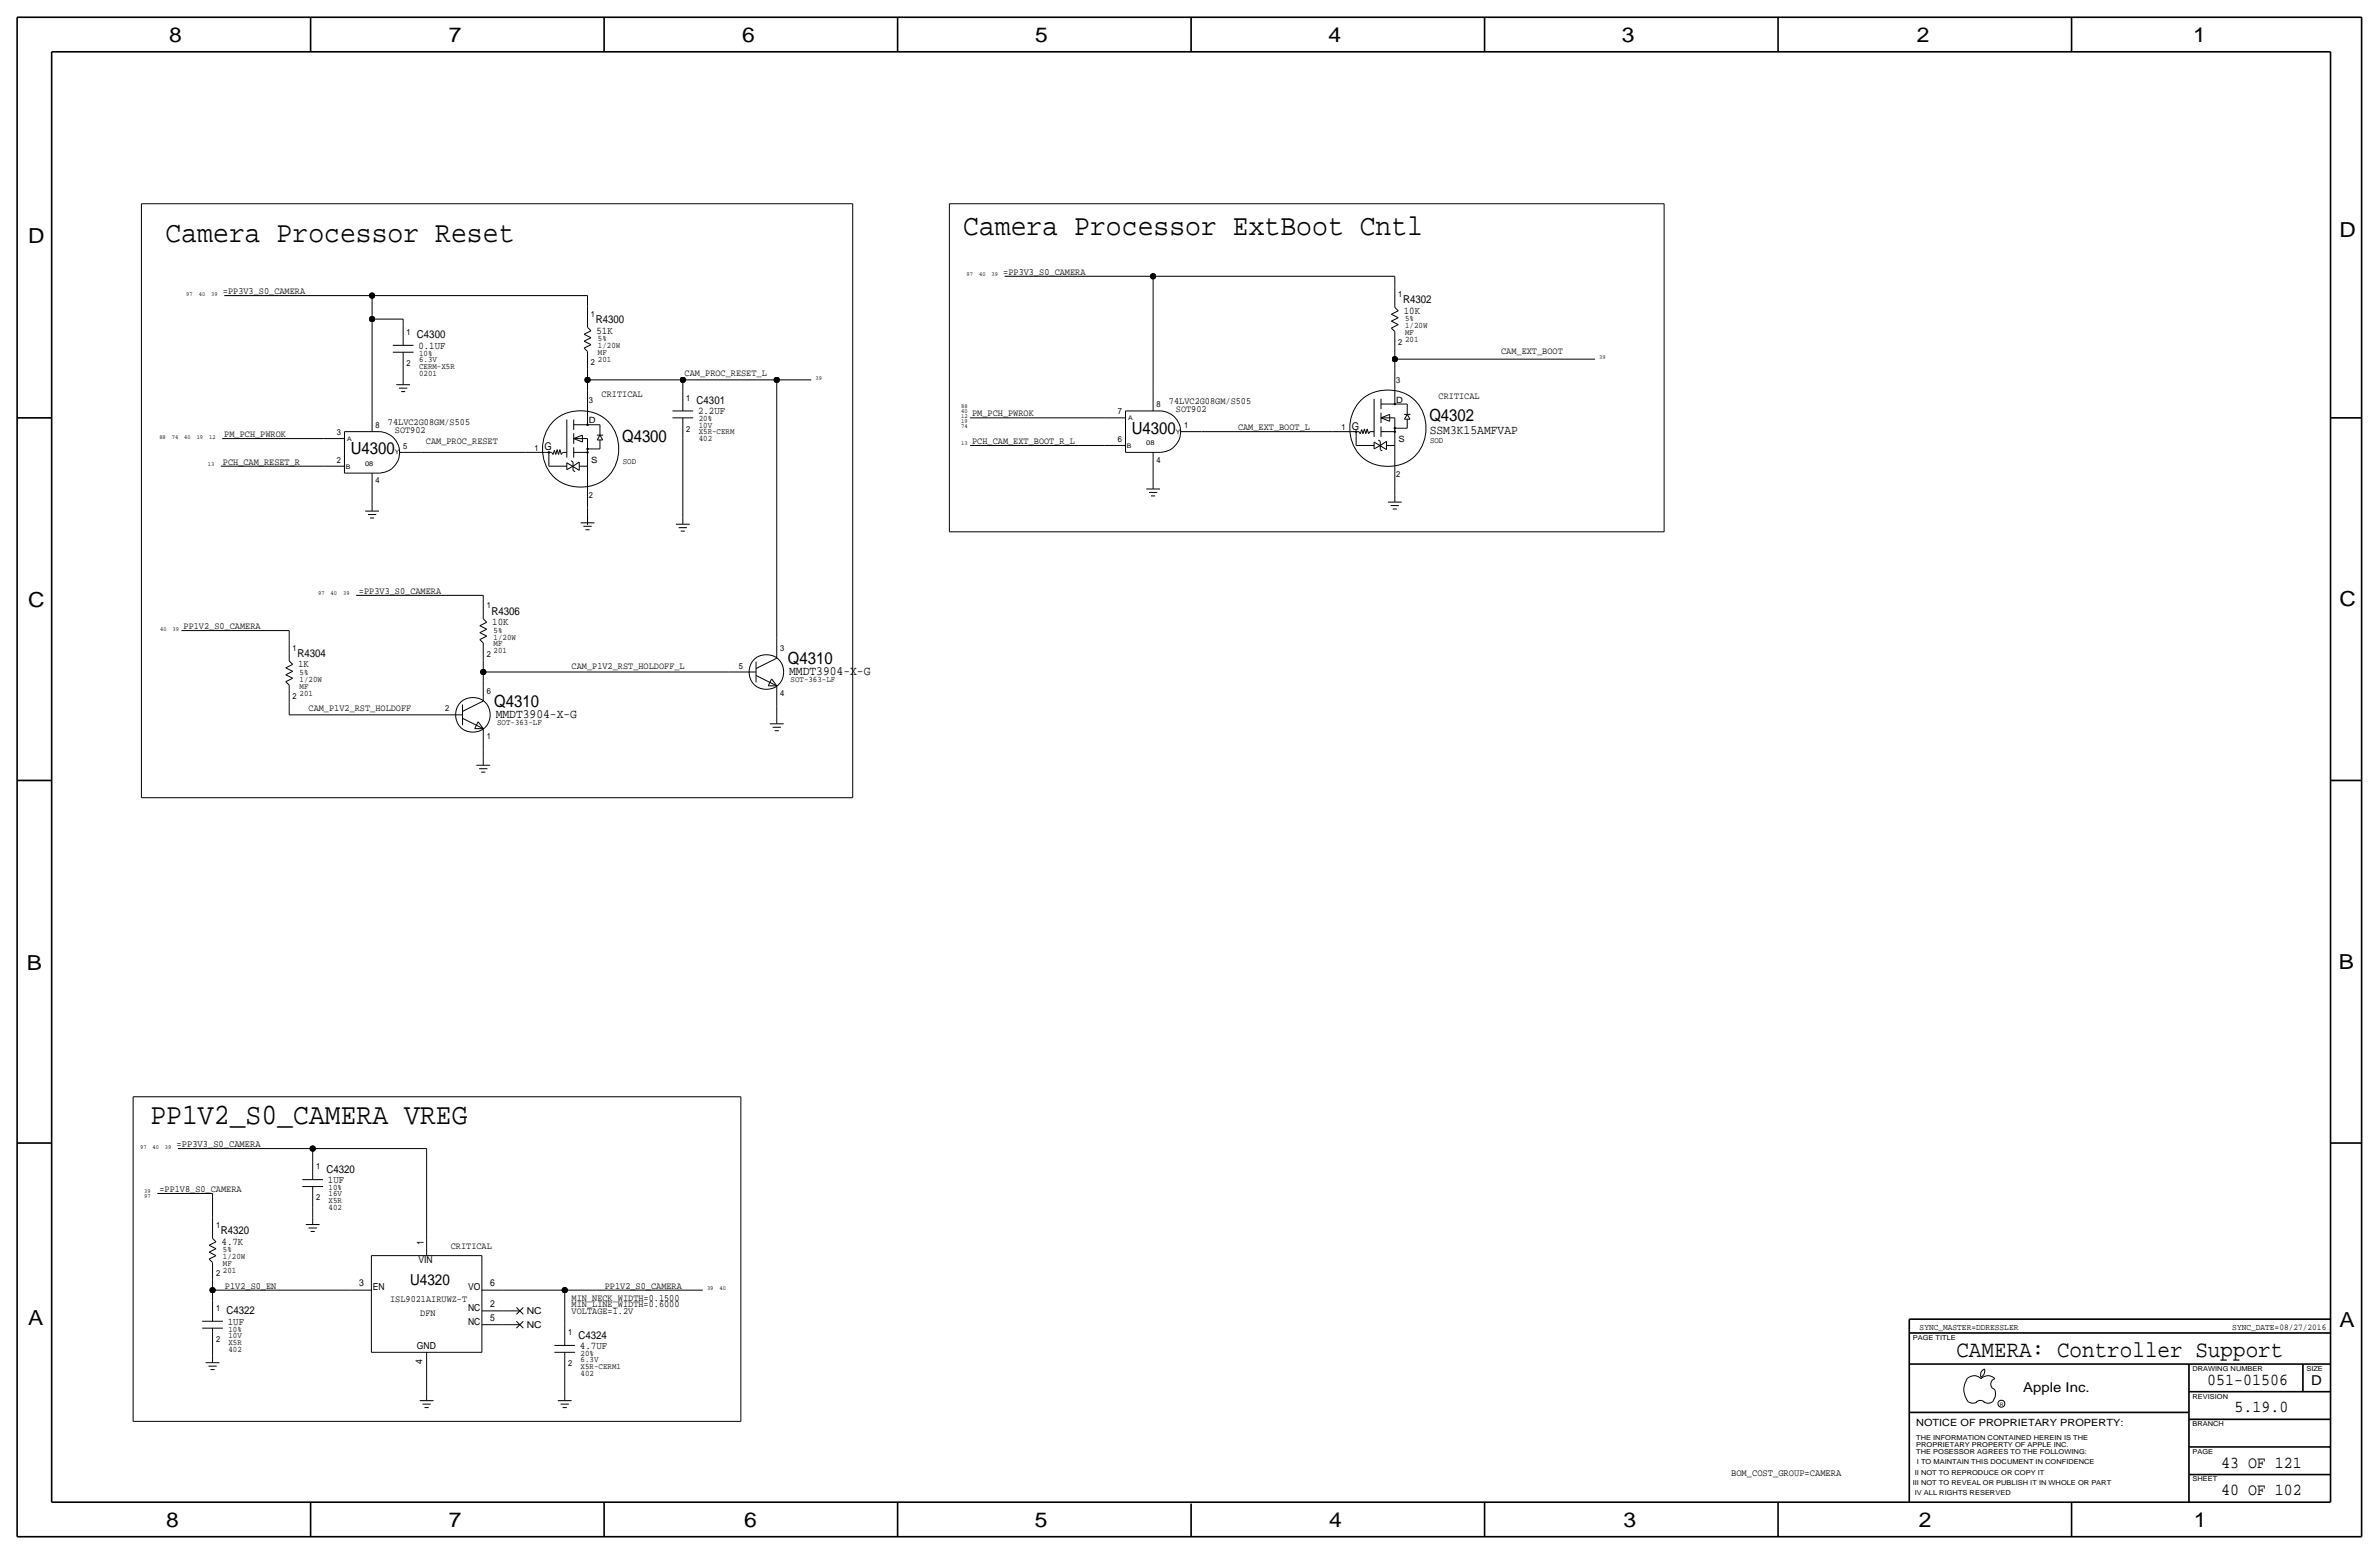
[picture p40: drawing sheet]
<svg xmlns="http://www.w3.org/2000/svg" width="875mm" height="572mm" viewBox="0 0 875 572" stroke-linecap="round" stroke-linejoin="round" font-family="sans-serif">
<defs><g id="words">
<g font-size="10.9">
<text x="60.9" y="88.9">Camera Processor Reset</text>
<text x="354.3" y="86.4">Camera Processor ExtBoot Cntl</text>
<text x="55.3" y="413.5">PP1V2_S0_CAMERA VREG</text>
</g>
<text font-size="8.6" x="719.6" y="499.1">CAMERA: Controller Support</text>
<g font-size="7.6">
<text x="62.2" y="15.5">8</text>
<text x="165" y="15.5">7</text>
<text x="273" y="15.5">6</text>
<text x="380.7" y="15.5">5</text>
<text x="488.6" y="15.5">4</text>
<text x="596.6" y="15.5">3</text>
<text x="705.1" y="15.5">2</text>
<text x="806.7" y="15.5">1</text>
<text x="10.4" y="89.4">D</text>
<text x="860.5" y="87.1">D</text>
<text x="10.4" y="223.3">C</text>
<text x="860.5" y="222.8">C</text>
<text x="9.8" y="356.6">B</text>
<text x="860.2" y="356.4">B</text>
<text x="10.4" y="487.4">A</text>
<text x="860.5" y="488.2">A</text>
<text x="61.2" y="561.6">8</text>
<text x="165" y="561.6">7</text>
<text x="273.8" y="561.6">6</text>
<text x="380.7" y="561.6">5</text>
<text x="488.9" y="561.6">4</text>
<text x="597.1" y="561.6">3</text>
<text x="705.8" y="561.6">2</text>
<text x="806.9" y="561.6">1</text>
</g>
<g font-size="6.2">
<text x="525.7" y="154.9">Q4302</text>
<text x="416.3" y="159.5">U4300</text>
<text x="129" y="167.1">U4300</text>
<text x="228.8" y="162.6">Q4300</text>
<text x="289.8" y="244.3">Q4310</text>
<text x="181.8" y="260.1">Q4310</text>
<text x="811.9" y="509.3">051-01506</text>
<text x="821.9" y="519.4">5.19.0</text>
<text x="817" y="539.8">43 OF 121</text>
<text x="817" y="549.9">40 OF 102</text>
</g>
<text font-size="5.6" x="150.9" y="472.4">U4320</text>
<g font-size="5">
<text x="850.1" y="509.3">D</text>
<text x="744.2" y="511.8">Apple Inc.</text>
</g>
<g font-size="4.7">
<text x="525.9" y="159.6">SSM3K15AMFVAP</text>
<text x="290.3" y="248.4">MMDT3904-X-G</text>
<text x="182.3" y="264.2">MMDT3904-X-G</text>
</g>
<g font-size="4">
<text x="516.1" y="111.5">R4302</text>
<text x="219.2" y="118.9">R4300</text>
<text x="153.4" y="124.5">C4300</text>
<text x="256.2" y="148.6">C4301</text>
<text x="180.8" y="226.1">R4306</text>
<text x="109.4" y="241.6">R4304</text>
<text x="120.1" y="431.3">C4320</text>
<text x="81.2" y="453.9">R4320</text>
<text x="83.3" y="483.4">C4322</text>
<text x="212.8" y="492.3">C4324</text>
</g>
<g font-size="3.9">
<text x="497.2" y="158">G</text>
<text x="200.3" y="165.6">G</text>
</g>
<g font-size="3.8">
<text x="516.3" y="115.3">10K</text>
<text x="219.4" y="122.7">51K</text>
<text x="153.9" y="128.3">0.1UF</text>
<text x="256.7" y="152.4">2.2UF</text>
<text x="181.1" y="229.9">10K</text>
<text x="109.7" y="245.4">1K</text>
<text x="120.6" y="435.1">1UF</text>
<text x="81.5" y="457.7">4.7K</text>
<text x="83.8" y="487.2">1UF</text>
<text x="213.3" y="496.1">4.7UF</text>
</g>
<text font-size="3.7" x="704.8" y="524.5">NOTICE OF PROPRIETARY PROPERTY:</text>
<g font-size="3.6">
<text x="65" y="421.9">=PP3V3_S0_CAMERA</text>
<text x="636.7" y="542.8">BOM_COST_GROUP=CAMERA</text>
</g>
<g font-size="3.5">
<text x="369" y="101.1">=PP3V3_S0_CAMERA</text>
<text x="82" y="108.2">=PP3V3_S0_CAMERA</text>
<text x="552.1" y="130.3">CAM_EXT_BOOT</text>
<text x="251.8" y="138.4">CAM_PROC_RESET_L</text>
<text x="221.3" y="146.1">CRITICAL</text>
<text x="430" y="148.6">74LVC2G08GM/S505</text>
<text x="529.1" y="146.8">CRITICAL</text>
<text x="357.6" y="153.2">PM_PCH_PWROK</text>
<text x="432.5" y="151.6">SOT902</text>
<text x="82.5" y="160.8">PM_PCH_PWROK</text>
<text x="142.7" y="156.3">74LVC2G08GM/S505</text>
<text x="145.2" y="159.3">SOT902</text>
<text x="455.4" y="158.2">CAM_EXT_BOOT_L</text>
<text x="156.7" y="163.3">CAM_PROC_RESET</text>
<text x="357.6" y="163.3">PCH_CAM_EXT_BOOT_R_L</text>
<text x="82" y="170.9">PCH_CAM_RESET_R</text>
<text x="132" y="218.4">=PP3V3_S0_CAMERA</text>
<text x="67.5" y="231.4">PP1V2_S0_CAMERA</text>
<text x="210.3" y="245.9">CAM_P1V2_RST_HOLDOFF_L</text>
<text x="113.5" y="261.6">CAM_P1V2_RST_HOLDOFF</text>
<text x="58.6" y="438.4">=PP1V8_S0_CAMERA</text>
<text x="155.9" y="458" transform="rotate(-90 155.9 458)">1</text>
<text x="165.8" y="459.2">CRITICAL</text>
<text x="153.9" y="464.3">VIN</text>
<text x="82.8" y="474">P1V2_S0_EN</text>
<text x="132.1" y="472.9">3</text>
<text x="180.3" y="472.9">6</text>
<text x="222.5" y="474">PP1V2_S0_CAMERA</text>
<text x="137.1" y="474.5">EN</text>
<text x="143.5" y="478.8">ISL9021AIRUWZ-T</text>
<text x="172.2" y="474.5">VO</text>
<text x="210.3" y="478.3">MIN_NECK_WIDTH=0.1500</text>
<text x="154.6" y="484.1">DFN</text>
<text x="172.2" y="482.1">NC</text>
<text x="180.3" y="485.6">5</text>
<text x="180.3" y="480.6">2</text>
<text x="193.8" y="483.4">NC</text>
<text x="210.3" y="483.4">VOLTAGE=1.2V</text>
<text x="210.3" y="480.8">MIN_LINE_WIDTH=0.6000</text>
<text x="172.2" y="487.2">NC</text>
<text x="193.8" y="488.4">NC</text>
<text x="153.4" y="496.1">GND</text>
<text x="155.4" y="501.6" transform="rotate(-90 155.4 501.6)">4</text>
</g>
<g font-size="3.2">
<text x="513.5" y="148.1">D</text>
<text x="216.6" y="155.7">D</text>
<text x="514.4" y="162.6">S</text>
<text x="217.5" y="170.2">S</text>
<text x="706.1" y="488.9">SYNC_MASTER=DDRESSLER</text>
<text x="821.1" y="488.9">SYNC_DATE=08/27/2016</text>
</g>
<g font-size="3.1">
<text x="514.3" y="109.2">1</text>
<text x="217.4" y="116.6">1</text>
<text x="516.8" y="118.1">5%</text>
<text x="149.6" y="123.2">1</text>
<text x="219.9" y="125.5">5%</text>
<text x="516.8" y="123.2">MF</text>
<text x="516.8" y="120.6">1/20W</text>
<text x="516.8" y="125.7">201</text>
<text x="154.1" y="130.8">10%</text>
<text x="219.9" y="130.6">MF</text>
<text x="219.9" y="128">1/20W</text>
<text x="514.3" y="127">2</text>
<text x="149.6" y="134.6">2</text>
<text x="154.1" y="133.1">6.3V</text>
<text x="154.1" y="135.6">CERM-X5R</text>
<text x="217.4" y="134.4">2</text>
<text x="219.9" y="133.1">201</text>
<text x="154.1" y="138.2">0201</text>
<text x="513.5" y="140.7">3</text>
<text x="216.6" y="148.3">3</text>
<text x="252.4" y="147.3">1</text>
<text x="425.4" y="149.9">8</text>
<text x="257" y="154.9">20%</text>
<text x="411.2" y="152.4">7</text>
<text x="123.9" y="160">3</text>
<text x="138.1" y="157.5">8</text>
<text x="252.4" y="158.8">2</text>
<text x="257" y="157.2">10V</text>
<text x="257" y="159.8">X5R-CERM</text>
<text x="435.6" y="157.5">1</text>
<text x="493.5" y="158.2">1</text>
<text x="148.3" y="165.1">5</text>
<text x="196.5" y="165.9">1</text>
<text x="257" y="162.3">402</text>
<text x="411.2" y="162.6">6</text>
<text x="526" y="163.1">SOD</text>
<text x="123.9" y="170.2">2</text>
<text x="229.1" y="170.7">SOD</text>
<text x="425.4" y="170.2">4</text>
<text x="138.1" y="177.8">4</text>
<text x="513.5" y="175.5">2</text>
<text x="216.6" y="183.1">2</text>
<text x="179" y="223.8">1</text>
<text x="181.6" y="232.7">5%</text>
<text x="107.6" y="239.3">1</text>
<text x="181.6" y="235.2">1/20W</text>
<text x="181.6" y="237.7">MF</text>
<text x="287" y="239.5">3</text>
<text x="179" y="241.6">2</text>
<text x="181.6" y="240.3">201</text>
<text x="271.7" y="245.9">5</text>
<text x="110.2" y="250.7">1/20W</text>
<text x="110.2" y="248.2">5%</text>
<text x="290.8" y="251">SOT-363-LF</text>
<text x="107.6" y="257">2</text>
<text x="110.2" y="255.8">201</text>
<text x="110.2" y="253.2">MF</text>
<text x="179" y="255.3">6</text>
<text x="287" y="256">4</text>
<text x="163.8" y="261.6">2</text>
<text x="182.8" y="266.7">SOT-363-LF</text>
<text x="179" y="271.8">1</text>
<text x="116.3" y="430">1</text>
<text x="120.9" y="437.6">10%</text>
<text x="116.3" y="441.5">2</text>
<text x="120.9" y="439.9">16V</text>
<text x="120.9" y="442.5">X5R</text>
<text x="120.9" y="445">402</text>
<text x="79.5" y="451.6">1</text>
<text x="82" y="460.5">5%</text>
<text x="82" y="465.6">MF</text>
<text x="82" y="463">1/20W</text>
<text x="79.5" y="469.4">2</text>
<text x="82" y="468.1">201</text>
<text x="79.4" y="482.1">1</text>
<text x="84" y="489.7">10%</text>
<text x="84" y="492">10V</text>
<text x="209" y="491">1</text>
<text x="79.4" y="493.5">2</text>
<text x="84" y="497.1">402</text>
<text x="84" y="494.5">X5R</text>
<text x="209" y="502.4">2</text>
<text x="213.6" y="500.9">6.3V</text>
<text x="213.6" y="498.6">20%</text>
<text x="213.6" y="503.4">X5R-CERM1</text>
<text x="213.6" y="506">402</text>
</g>
<g font-size="2.5">
<text x="421.6" y="163.8">08</text>
<text x="134.3" y="171.5">08</text>
<text x="703.5" y="492.8">PAGE TITLE</text>
<text x="806.4" y="504.2">DRAWING NUMBER</text>
<text x="848.3" y="504.2">SIZE</text>
<text x="806.4" y="514.4">REVISION</text>
<text x="806.4" y="524.5">BRANCH</text>
<text x="704.8" y="532.1">PROPRIETARY PROPERTY OF APPLE INC.</text>
<text x="704.8" y="529.6">THE INFORMATION CONTAINED HEREIN IS THE</text>
<text x="704.8" y="534.7">THE POSESSOR AGREES TO THE FOLLOWING:</text>
<text x="705.1" y="538.5">I TO MAINTAIN THIS DOCUMENT IN CONFIDENCE</text>
<text x="806.4" y="534.7">PAGE</text>
<text x="704.3" y="542.3">II NOT TO REPRODUCE OR COPY IT</text>
<text x="806.4" y="544.8">SHEET</text>
<text x="703.5" y="546.1">III NOT TO REVEAL OR PUBLISH IT IN WHOLE OR PART</text>
<text x="704.3" y="549.9">IV ALL RIGHTS RESERVED</text>
</g>
<g font-size="2.3">
<text x="355.5" y="101.6">97</text>
<text x="360.1" y="101.6">40</text>
<text x="364.7" y="101.6">39</text>
<text x="68.5" y="108.7">97</text>
<text x="73.1" y="108.7">40</text>
<text x="77.7" y="108.7">39</text>
<text x="588.2" y="132.1">39</text>
<text x="299.9" y="139.7">39</text>
<text x="353.5" y="150">88</text>
<text x="353.5" y="151.8">40</text>
<text x="353.5" y="155.5">19</text>
<text x="353.5" y="153.7">12</text>
<text x="415" y="154.4">A</text>
<text x="58.6" y="161.3">88</text>
<text x="63.2" y="161.3">74</text>
<text x="67.8" y="161.3">40</text>
<text x="72.3" y="161.3">19</text>
<text x="76.9" y="161.3">12</text>
<text x="353.5" y="157.3">74</text>
<text x="432.5" y="159.5">Y</text>
<text x="127.7" y="162.1">A</text>
<text x="145.2" y="167.1">Y</text>
<text x="353.5" y="163.8">13</text>
<text x="414.5" y="164.8">B</text>
<text x="76.4" y="171.5">13</text>
<text x="127.2" y="172.5">B</text>
<text x="117" y="218.9">97</text>
<text x="121.6" y="218.9">40</text>
<text x="126.2" y="218.9">39</text>
<text x="58.9" y="231.9">40</text>
<text x="63.5" y="231.9">39</text>
<text x="51.5" y="422.4">97</text>
<text x="56.1" y="422.4">40</text>
<text x="60.7" y="422.4">39</text>
<text x="53" y="440.7">97</text>
<text x="53" y="438.9">39</text>
<text x="260" y="474.5">39</text>
<text x="264.6" y="474.5">40</text>
</g>
<text font-size="1.8" x="735.5" y="516.9">R</text>
</g></defs>
<g fill="none" stroke="#000" stroke-width=".37">
<path d="M52 74.9v218.5zM52 74.9h261.6zM313.6 74.9v218.5zM349.2 74.9v120.7zM349.2 74.9h262.9zM612.1 74.9v120.7zM82.5 108.7h54.4zM136.9 117.3h11.4zM136.9 108.7h79.2zM136.9 108.7v8.6zM136.9 117.3v33.8zM148.3 117.3v2.1z"/>
<path d="M148.3 119.4v7.6zM216.1 108.7v4.1zM216.1 112.8v7.6zM369.5 101.6h54.6zM424.1 101.6h88.9zM424.1 101.6v41.9zM511.8 115.6l2.5-1.3zM511.8 118.1l2.5-1.3zM511.8 118.1l2.5 1.3zM511.8 115.6l2.5 1.2zM513 113l1.3 1.3zM513 101.6v3.8z"/>
<path d="M513 105.4v7.6zM144.5 129.5h7.6zM144.5 127h7.6zM148.3 137.2v1.7zM148.3 138.9v2.6zM148.3 129.5v7.7zM214.8 128l1.3 1.3zM214.8 125.5l2.6 1.2zM214.8 122.9l2.6 1.3zM214.8 122.9l2.6-1.2zM214.8 128l2.6-1.3zM214.8 125.5l2.6-1.3z"/>
<path d="M216.1 139.7h35.1zM216.1 135.6v4.1zM216.1 139.7v3.8zM216.1 129.3v6.3zM216.1 120.4l1.3 1.3zM251.2 139.7v3.8zM251.2 139.7h34.5zM285.7 139.7v94.7zM285.7 139.7h12.7zM511.8 120.7l2.5-1.3zM511.8 120.7l1.2 1.2zM513 132.1v3.8z"/>
<path d="M513 128.3v3.8zM513 121.9v6.4zM513 135.9v12.7zM513 132.1h73.7zM126.7 158.7v15.3zM126.7 158.8h12.7zM136.9 151.1v7.7zM139.3 158.7a7.6 7.6 0 0 1 7.7 7.6 7.6 7.6 0 0 1-7.6 7.7M145.7 141.5h5.1zM146.8 142.7h3zM147.5 144h1.5zM203 155.5a14.7 14.7 0 0 1 22.1 1.3 14.5 14.5 0 0 1-5.4 21.1 14.3 14.3 0 0 1-18.6-6 15.1 15.1 0 0 1 1.9-16.4z"/>
<path d="M208.5 154.3v14zM211 156.2h9.7zM211 154.3v3.8zM211 159.4v3.8zM216.1 143.5v12.7zM220.7 156.2v3.8zM247.3 151.1h7.7zM247.3 153.7h7.7zM251.2 143.5v7.6zM251.2 153.7v7.6zM356.8 153.7h49.5zM406.3 153.7h7.7z"/>
<path d="M414 151.1v15.3zM414 151.1h12.7zM424.1 143.5v7.6zM426.6 151.1a7.6 7.6 0 0 1 7.7 7.6 7.6 7.6 0 0 1-7.6 7.7M434.3 158.8h7.6zM441.9 158.8h48.3zM490.2 158.8h9.6zM498.8 158.8v5zM499.8 158.8l.5 .7zM500 147.8a14.7 14.7 0 0 1 22.1 1.4 14.5 14.5 0 0 1-5.5 21.1 14.3 14.3 0 0 1-18.6-6.1 15.1 15.1 0 0 1 2-16.4zM500.8 158l.5 1.5zM500.8 158l-.5 1.5z"/>
<path d="M501.9 157.7l.5 1.8zM501.9 157.7l-.6 1.8zM502.9 157.7l.5 1.8zM502.9 157.7l-.5 1.8zM503.9 158.8h1.5zM503.9 158.8l-.5 .7zM505.4 146.7v14zM507.9 148.6h9.7zM507.9 146.7v3.8zM507.9 151.7v3.9zM507.9 153.7l3.2-1.3zM507.9 153.7l3.2 1.2z"/>
<path d="M507.9 153.7h5.1zM507.9 158.8h5.1zM507.9 156.9v3.8zM511.1 152.4v2.5zM513 157.5h4.6zM513 153.7v25.4zM516.5 152.4h2.3zM516.6 154.2h2zM517.6 154.2v3.3zM517.6 152.4l-1 1.8zM517.6 148.6v3.8zM517.6 152.4l1 1.8z"/>
<path d="M81.2 171.5h37.9zM81.7 161.3h37.4zM119.1 171.5h7.6zM119.1 161.3h7.6zM126.7 174h12.7zM136.9 174v7.6zM147 166.4h7.6zM154.6 166.4h38.6zM193.2 166.4h9.7zM201.9 166.4v5zM201.9 171.5h6.6zM202.9 166.4l.5 .7z"/>
<path d="M203.9 165.6l-.5 1.5zM203.9 165.6l.5 1.5zM204.9 165.4l-.5 1.7zM204.9 165.4l.5 1.7zM205.9 165.4l-.5 1.7zM205.9 165.4l.6 1.7zM207 166.4l-.5 .7zM207 166.4h1.5zM208.5 170.2l4.6 2.8zM208.5 172.7l2.3-1.2zM208.5 170.2v2.5zM210 169.4l.8 .5z"/>
<path d="M210.8 171.5l2.3-1.6zM210.8 173l.7 .5zM210.8 169.9v3.1zM211 161.3l3.2-1.3zM211 161.3l3.2 1.3zM211 161.3h5.1zM211 166.4h5.1zM211 164.5v3.8zM213.1 169.9v3.1zM213.1 171.5h3zM214.2 160v2.6zM216.1 161.3v25.4z"/>
<path d="M216.1 165.1h4.6zM219.6 160h2.2zM219.7 161.8h2zM220.7 161.8v3.3zM220.7 160l-1 1.8zM220.7 160l1 1.8zM251.2 161.3v28.9zM356.8 163.8h49.5zM406.3 163.8h7.7zM414 166.4h12.7zM421.6 179.8h5.1zM424.1 174v3.3z"/>
<path d="M424.1 166.4v7.6zM424.1 177.3v2.5zM498.8 163.8h6.6zM505.4 162.6l4.6 2.8zM505.4 165.1l2.3-1.3zM505.4 162.6v2.5zM506.9 161.8l.8 .5zM507.7 163.8l2.3-1.5zM507.7 165.4l.8 .5zM507.7 162.3v3.1zM510 162.3v3.1zM510 163.8h3z"/>
<path d="M513 179.1v3zM134.3 188h5.1zM135.3 189.2h3.1zM136.1 190.5h1.5zM136.9 181.6v3.8zM136.9 185.4v2.6zM213.6 192.3h5zM214.6 193.5h3zM215.3 194.8h1.6zM216.1 189.7v3.3zM216.1 186.7v3zM216.1 189.7v2.6z"/>
<path d="M248.6 192.8h5.1zM249.6 194.1h3.1zM250.4 195.3h1.5zM251.2 190.2v2.6zM349.2 195.6h262.9zM422.6 181.1h3.1zM423.4 182.4h1.5zM510.5 184.7h5.1zM511.5 185.9h3.1zM512.3 187.2h1.5zM513 182.1v2.6zM131 218.9h46.7z"/>
<path d="M177.7 218.9v1.1zM177.7 220v7.6zM66.8 231.9h39.6zM106.4 231.9v3.6zM106.4 235.5v7.6zM176.5 230.1l2.5-1.2zM176.5 235.2l2.5-1.3zM176.5 232.7l2.5-1.3zM176.5 235.2l1.2 1.3zM176.5 232.7l2.5 1.2zM176.5 230.1l2.5 1.3zM177.7 236.5v6.3z"/>
<path d="M177.7 227.6l1.3 1.3zM285.7 234.4v7.7zM105.1 245.6l2.5-1.3zM105.1 250.7l2.5-1.3zM105.1 248.2l2.5-1.3zM105.1 250.7l1.3 1.3zM105.1 248.2l2.5 1.2zM105.1 245.6l2.5 1.3zM106.4 243.1l1.2 1.2zM106.4 258.3v4.6zM106.4 252v6.3zM170.1 259.1v7.6z"/>
<path d="M177.7 247.1v3.1zM177.7 247.1h90.2zM177.7 242.8v4.3zM177.7 250.2v7.6zM267.9 247.1h10.2zM278.1 245.9l7.6-3.8zM278.1 248.4l7.6 3.8zM278.1 243.3v7.7zM282.5 252.2h3.2zM283.8 249.7l-1.3 2.5zM283.8 249.7l1.9 2.5zM285.7 259.8v3.9z"/>
<path d="M285.7 252.2v7.6zM106.4 262.9h53.6zM160 262.9h10.1zM170.1 261.6l7.6-3.8zM170.1 264.2l7.6 3.8zM174.6 268h3.1zM175.9 265.4l-1.3 2.6zM175.9 265.4l1.8 2.6zM177.7 275.6v3.3zM177.7 278.9v2.5zM177.7 268v7.6zM283.2 266.2h5z"/>
<path d="M284.2 267.5h3zM284.9 268.7h1.6zM285.7 263.7v2.5zM52 293.4h261.6zM175.2 281.4h5.1zM176.2 282.7h3.1zM177 284h1.5zM49 403.4v119.3zM49 403.4h223.5zM272.5 403.4v119.3zM57.9 438.9h20.3zM65.5 422.4h49.5z"/>
<path d="M78.2 438.9v8.9zM111.2 433.8h7.6zM111.2 436.4h7.6zM115 422.4h41.9zM115 422.4v3.8zM115 426.2v7.6zM115 436.4v7.6zM156.9 422.4v31.8zM76.9 458l2.6-1.3zM76.9 458l2.6 1.2zM78.2 447.8v7.6zM78.2 455.4l1.3 1.3z"/>
<path d="M112.5 450.3h5.1zM113.5 451.6h3zM114.2 452.9h1.6zM115 444v3.8zM115 447.8v2.5zM156.9 454.2v7.6zM76.9 463l2.6-1.2zM76.9 460.5l2.6-1.3zM76.9 463l1.3 1.3zM76.9 460.5l2.6 1.3zM78.2 474.5h50.8zM78.2 470.7v3.8z"/>
<path d="M78.2 474.5v3.8zM78.2 478.3v7.6zM78.2 464.3v6.4zM129 474.5h7.6zM136.6 461.8h40.6zM136.6 461.8v35.5zM177.2 461.8v35.5zM177.2 474.5h7.7zM184.9 474.5h22.8zM207.7 474.5h50.8zM207.7 474.5v12.7zM74.4 485.9h7.6z"/>
<path d="M74.4 488.4h7.6zM78.2 496.1v2.5zM78.2 498.6v2.5zM78.2 488.4v7.7zM136.6 497.3h40.6zM156.9 497.3v7.7zM177.2 482.1h7.7zM177.2 487.2h7.7zM184.9 487.2h6.3zM184.9 482.1h6.3zM189.9 483.4l2.6-2.6zM189.9 480.8l2.6 2.6z"/>
<path d="M189.9 488.4l2.6-2.5zM189.9 485.9l2.6 2.5zM203.9 494.8h7.6zM203.9 497.3h7.6zM207.7 487.2v7.6zM207.7 497.3v7.7zM75.6 501.1h5.1zM76.7 502.4h3zM77.4 503.7h1.5zM154.4 515.1h5.1zM155.4 516.4h3zM156.2 517.7h1.5z"/>
<path d="M156.9 505v7.6zM156.9 512.6v2.5zM205.2 515.1h5.1zM206.2 516.4h3zM207 517.7h1.5zM207.7 505v7.6zM207.7 512.6v2.5zM724.1 515.6l.5 .2a2.67 2.67 0 0 0 2.5-.2M726.8 515.7a2.09 2.09 0 0 1 3.1 0M728.6 506.5a2.69 2.69 0 0 0 1.3-3 2.26 2.26 0 0 0-1.3 3M729.7 515.6l.4 .2a2.67 2.67 0 0 0 2.6-.2M733.7 511.1a4.5 4.5 0 0 1-1 4.6"/>
<path d="M733.8 511a2.08 2.08 0 0 1-1.6-2 2.08 2.08 0 0 1 1.6-2 3.4 3.4 0 0 0-5.1 0 3.6 3.6 0 0 0-3.9-.8 3.6 3.6 0 0 0-2.3 3.3 7.1 7.1 0 0 0 1.6 6.2M49 522.7h223.5z"/>
<circle cx="281.9" cy="247.2" r="6.4"/>
<circle cx="173.9" cy="262.9" r="6.4"/>
<circle cx="736.1" cy="516.2" r="1.28"/>
</g>
<g fill="none" stroke="#000" stroke-width=".6" stroke-linecap="butt">
<path d="M6.3 6.4v558.7zM6.3 6.4h862.3zM19 19.1h838.2zM19 19.1v533.4zM114.2 6.4v12.7zM222.2 6.4v12.7zM330.1 6.4v12.7zM438.1 6.4v12.7zM546 6.4v12.7zM654 6.4v12.7zM761.9 6.4v12.7zM857.2 19.1v533.4z"/>
<path d="M868.6 6.4v558.7zM6.3 153.7h12.7zM857.2 153.7h11.4zM6.3 287h12.7zM857.2 287h11.4zM6.3 420.4h12.7zM857.2 420.4h11.4zM702.3 490.2h154.9zM702.3 485.1v5.1zM702.3 485.1h154.9zM702.3 490.2v62.3zM702.3 501.6h154.9z"/>
<path d="M702.3 519.4h102.8zM805.1 501.6v50.8zM805.1 511.8h52.1zM847 501.6v10.2zM805.1 522h52.1zM805.1 532.1h52.1zM19 552.5h838.2zM114.2 552.4v12.7zM222.2 552.5v12.7zM330.1 552.5v12.7zM438.1 553v12.1zM546 552.5v12.7z"/>
<path d="M654 552.5v12.7zM761.9 552.5v12.7zM805.1 542.3h52.1zM6.3 565.1h862.3z"/>
</g>
<g fill="#000" stroke="#000" stroke-width=".37">
<path d="M215.9 156h.4v.4h-.4zM498.6 158.6h.4v.3h-.4zM512.8 148.4h.4v.4h-.4zM512.8 158.6h.4v.3h-.4zM512.8 157.3h.4v.4h-.4zM201.7 166.2h.4v.3h-.4zM215.9 166.2h.4v.3h-.4zM215.9 164.9h.4v.4h-.4z"/>
<circle cx="136.9" cy="117.3" r="1.02"/>
<circle cx="136.9" cy="108.7" r="1.02"/>
<circle cx="424.1" cy="101.6" r="1.02"/>
<circle cx="216.1" cy="139.7" r="1.02"/>
<circle cx="251.2" cy="139.7" r="1.02"/>
<circle cx="285.7" cy="139.7" r="1.02"/>
<circle cx="513" cy="132.1" r="1.02"/>
<circle cx="177.7" cy="247.1" r="1.02"/>
<circle cx="115" cy="422.4" r="1.02"/>
<circle cx="78.2" cy="474.5" r="1.02"/>
<circle cx="207.7" cy="474.5" r="1.02"/>
</g>
<use href="#words"/>
</svg>
